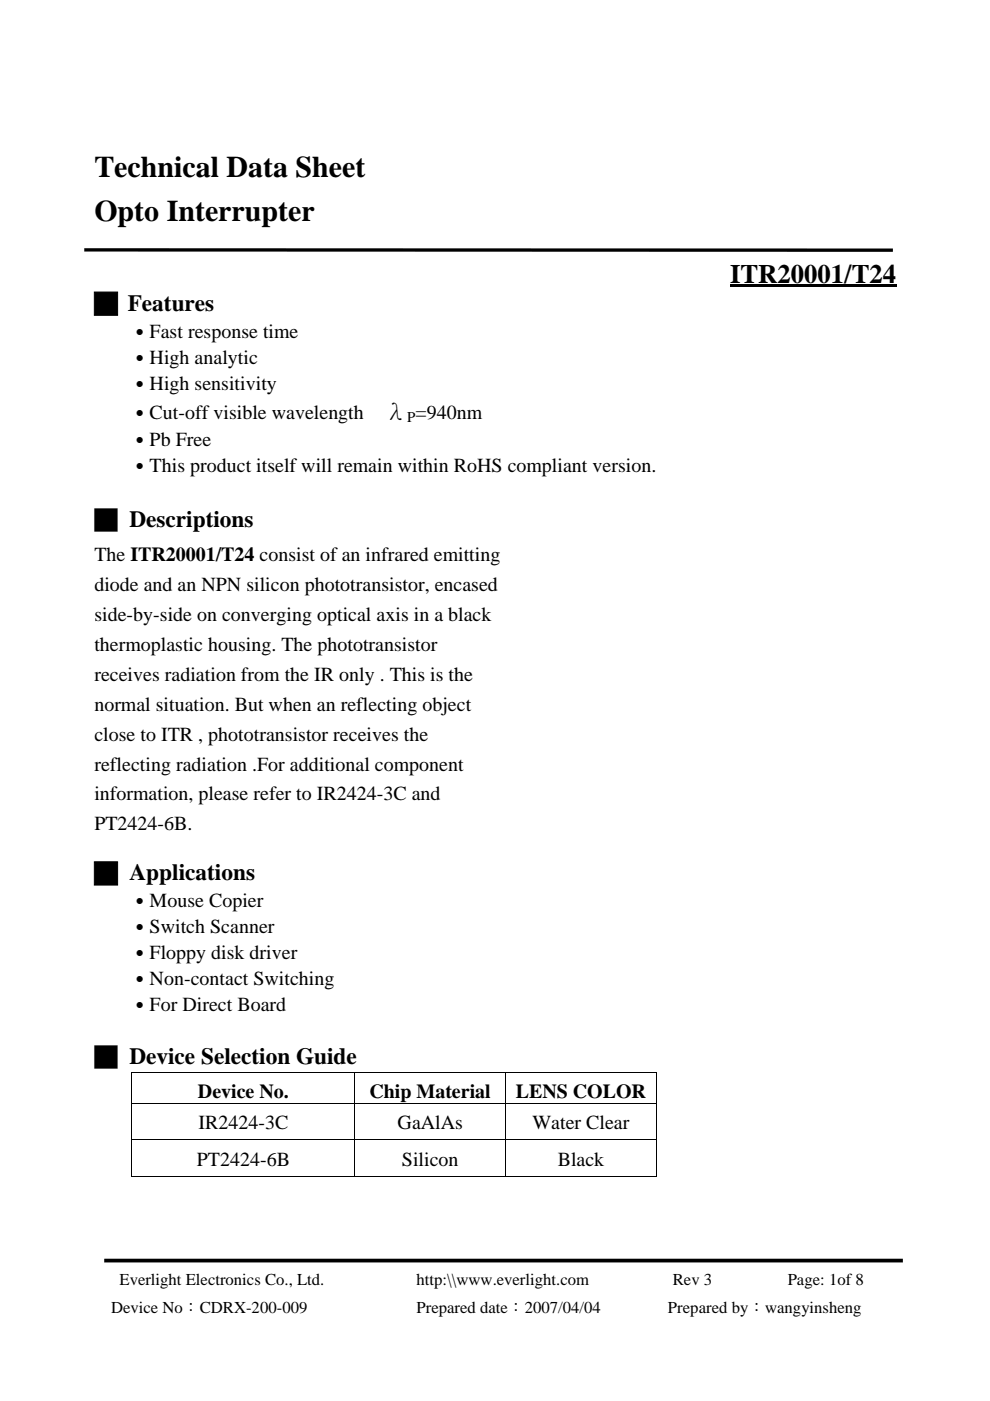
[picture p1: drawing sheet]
<svg xmlns="http://www.w3.org/2000/svg" width="210mm" height="297mm" viewBox="0 0 210 297" stroke-linecap="round" stroke-linejoin="round" font-family="sans-serif">
<defs><g id="words">
<g font-size="6.3">
<text x="20" y="37.5">Technical Data Sheet</text>
<text x="20" y="46.9">Opto Interrupter</text>
</g>
<text font-size="5.7" x="154.8" y="59.9">ITR20001/T24</text>
<g font-size="4.9">
<text x="20" y="65.9">█ Features</text>
<text x="81.4" y="88.8">λ</text>
<text x="20" y="111.8">█ Descriptions</text>
<text x="20" y="186.7">█ Applications</text>
<text x="20" y="225.6">█ Device Selection Guide</text>
</g>
<g font-size="4.2">
<text x="27.5" y="71.6">․Fast response time</text>
<text x="27.5" y="77.1">․High analytic</text>
<text x="27.5" y="82.6">․High sensitivity</text>
<text x="27.5" y="88.8">․Cut-off visible wavelength</text>
<text x="88.1" y="88.8">=940nm</text>
<text x="27.5" y="94.5">․Pb Free</text>
<text x="27.5" y="100">․This product itself will remain within RoHS compliant version.</text>
<text x="20" y="118.9">The ITR20001/T24 consist of an infrared emitting</text>
<text x="20" y="125.3">diode and an NPN silicon phototransistor, encased</text>
<text x="20" y="131.6">side-by-side on converging optical axis in a black</text>
<text x="20" y="138">thermoplastic housing. The phototransistor</text>
<text x="20" y="144.3">receives radiation from the IR only . This is the</text>
<text x="20" y="150.7">normal situation. But when an reflecting object</text>
<text x="20" y="157">close to ITR , phototransistor receives the</text>
<text x="20" y="163.4">reflecting radiation .For additional component</text>
<text x="20" y="169.7">information, please refer to IR2424-3C and</text>
<text x="20" y="176.1">PT2424-6B.</text>
<text x="27.5" y="192.4">․Mouse Copier</text>
<text x="27.5" y="197.9">․Switch Scanner</text>
<text x="27.5" y="203.4">․Floppy disk driver</text>
<text x="27.5" y="208.9">․Non-contact Switching</text>
<text x="27.5" y="214.4">․For Direct Board</text>
<text x="42" y="232.9">Device No.</text>
<text x="78.3" y="232.9">Chip Material</text>
<text x="109.3" y="232.9">LENS COLOR</text>
<text x="42.1" y="239.4">IR2424-3C</text>
<text x="84.3" y="239.4">GaAlAs</text>
<text x="112.9" y="239.4">Water Clear</text>
<text x="41.7" y="247.1">PT2424-6B</text>
<text x="85.2" y="247.1">Silicon</text>
<text x="118.2" y="247.1">Black</text>
</g>
<g font-size="3.5">
<text x="25.3" y="272.4">Everlight Electronics Co., Ltd.</text>
<text x="88.3" y="272.4">http:\\www.everlight.com</text>
<text x="142.6" y="272.4">Rev 3</text>
<text x="167" y="272.4">Page: 1of 8</text>
<text x="23.6" y="278.3">Device No：CDRX-200-009</text>
<text x="88.3" y="278.3">Prepared date：2007/04/04</text>
<text x="141.6" y="278.3">Prepared by：wangyinsheng</text>
</g>
<text font-size="3.2" x="86.3" y="89.5">P</text>
</g></defs>
<path d="M22.1 267.3h169.3" fill="none" stroke="#000" stroke-width=".79" stroke-linecap="butt"/>
<path d="M154.8 60.2h35.2v.7h-35.2zM27.9 227.3h.2v.2h-.2zM139.1 227.3h.1v.2h-.1zM139.1 249.3h.1v.2h-.1z" fill="#000"/>
<g fill="none" stroke="#000" stroke-width=".21">
<path d="M27.9 227.4h111.3M27.9 233.9h111.3M28 227.5v6.3M28 234v7.6M75.2 227.5v6.3M75.2 234v7.6M107.2 227.5v6.3M107.2 234v7.6M139.1 227.5v6.3M139.1 234v7.6M27.9 241.6h111.3M27.9 249.4h47.3"/>
<path d="M28 241.7v7.8M75.2 241.7v7.8M75.3 249.4h31.8M107.2 241.7v7.8M107.3 249.4h31.8M139.1 241.7v7.8"/>
</g>
<path d="M17.9 53h171.4" fill="none" stroke="#000" stroke-width=".71" stroke-linecap="butt"/>
<use href="#words"/>
</svg>
